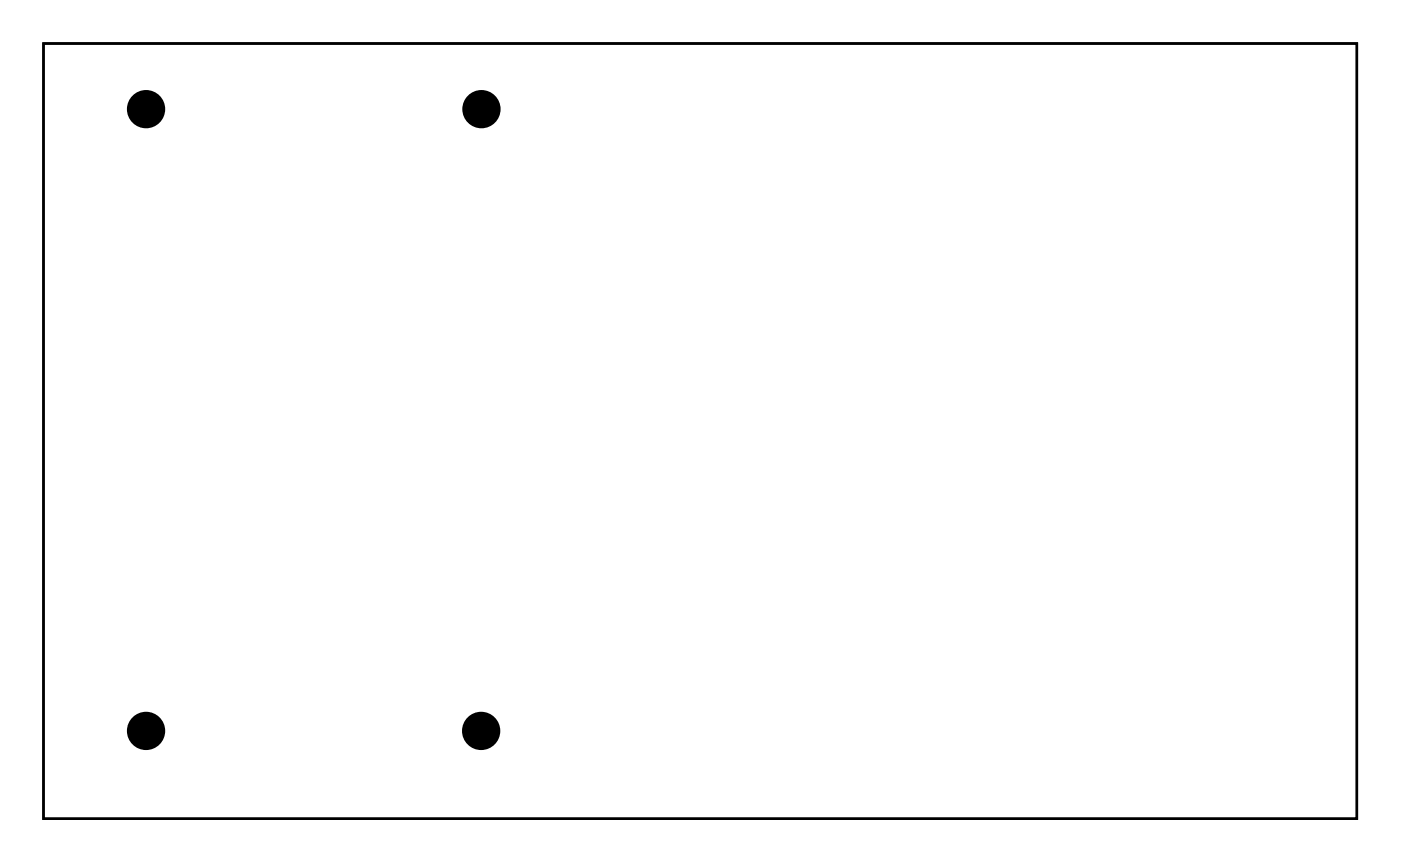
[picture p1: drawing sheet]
<svg xmlns="http://www.w3.org/2000/svg" width="117mm" height="72mm" viewBox="0 0 117 72" stroke-linecap="round" stroke-linejoin="round" font-family="sans-serif">
<path d="M3.6 3.6h109.8v64.8h-109.8z" fill="none" stroke="#000" stroke-width=".2"/>
<path d="M3.6 3.6v64.8h109.8v-64.8zM3.6 3.6h109.8v64.8h-109.8z" fill="#000"/>
<path d="M51.8 61.2h1.5v1.5h-1.5z" fill="#fff"/>
<path d="M51.8 61.2h1.5v1.5h-1.5z" fill="none" stroke="#fff" stroke-width=".76" stroke-linecap="butt"/>
<circle cx="52.6" cy="62" r=".74" fill="#fff"/>
<circle cx="52.6" cy="62" r=".74" fill="none" stroke="#fff" stroke-width=".76" stroke-linecap="butt"/>
<circle cx="52.6" cy="64.5" r=".74" fill="#fff"/>
<circle cx="52.6" cy="64.5" r=".74" fill="none" stroke="#fff" stroke-width=".76" stroke-linecap="butt"/>
<path d="M76 37.5a.8 .8 0 0 0 1.6 0 .8 .8 0 0 0-1.6 0zM76.4 37.5a.41 .41 0 0 1 .8 0 .41 .41 0 0 1-.8 0z" fill="#fff"/>
<g fill="none" stroke="#fff" stroke-width=".25">
<circle cx="76.8" cy="37.5" r=".41"/>
<circle cx="76.8" cy="37.5" r=".79"/>
</g>
<path d="M76 35.4a.8 .8 0 0 0 1.6 0 .8 .8 0 0 0-1.6 0zM76.4 35.4a.41 .41 0 0 1 .8 0 .41 .41 0 0 1-.8 0z" fill="#fff"/>
<g fill="none" stroke="#fff" stroke-width=".25">
<circle cx="76.8" cy="35.4" r=".41"/>
<circle cx="76.8" cy="35.4" r=".79"/>
</g>
<path d="M100 49.3a.8 .8 0 0 0 1.6 0 .8 .8 0 0 0-1.6 0zM100.4 49.3a.41 .41 0 0 1 .8 0 .41 .41 0 0 1-.8 0z" fill="#fff"/>
<g fill="none" stroke="#fff" stroke-width=".25">
<circle cx="100.8" cy="49.3" r=".79"/>
<circle cx="100.8" cy="49.3" r=".41"/>
</g>
<path d="M97.9 49.3a.8 .8 0 0 0 1.6 0 .8 .8 0 0 0-1.6 0zM98.3 49.3a.41 .41 0 0 1 .8 0 .41 .41 0 0 1-.8 0z" fill="#fff"/>
<g fill="none" stroke="#fff" stroke-width=".25">
<circle cx="98.7" cy="49.3" r=".79"/>
<circle cx="98.7" cy="49.3" r=".41"/>
</g>
<path d="M95.8 49.3a.79 .79 0 0 0 1.5 0 .79 .79 0 0 0-1.5 0zM96.1 49.3a.45 .45 0 0 1 .9 0 .45 .45 0 0 1-.9 0z" fill="#fff"/>
<g fill="none" stroke="#fff" stroke-width=".25">
<circle cx="96.6" cy="49.3" r=".79"/>
<circle cx="96.6" cy="49.3" r=".41"/>
</g>
<path d="M93.7 49.3a.79 .79 0 0 0 1.5 0 .79 .79 0 0 0-1.5 0zM94 49.3a.45 .45 0 0 1 .9 0 .45 .45 0 0 1-.9 0z" fill="#fff"/>
<g fill="none" stroke="#fff" stroke-width=".25">
<circle cx="94.4" cy="49.3" r=".79"/>
<circle cx="94.5" cy="49.3" r=".41"/>
</g>
<path d="M91.6 49.3a.79 .79 0 0 0 1.5 0 .79 .79 0 0 0-1.5 0zM91.9 49.3a.45 .45 0 0 1 .9 0 .45 .45 0 0 1-.9 0z" fill="#fff"/>
<g fill="none" stroke="#fff" stroke-width=".25">
<circle cx="92.3" cy="49.3" r=".79"/>
<circle cx="92.3" cy="49.3" r=".41"/>
</g>
<path d="M89.4 49.3a.8 .8 0 0 0 1.6 0 .8 .8 0 0 0-1.6 0zM89.8 49.3a.41 .41 0 0 1 .8 0 .41 .41 0 0 1-.8 0z" fill="#fff"/>
<g fill="none" stroke="#fff" stroke-width=".25">
<circle cx="90.2" cy="49.3" r=".79"/>
<circle cx="90.2" cy="49.3" r=".41"/>
</g>
<path d="M87.3 49.3a.8 .8 0 0 0 1.6 0 .8 .8 0 0 0-1.6 0zM87.7 49.3a.41 .41 0 0 1 .8 0 .41 .41 0 0 1-.8 0z" fill="#fff"/>
<g fill="none" stroke="#fff" stroke-width=".25">
<circle cx="88.1" cy="49.3" r=".79"/>
<circle cx="88.1" cy="49.3" r=".41"/>
</g>
<path d="M85.2 49.3a.8 .8 0 0 0 1.6 0 .8 .8 0 0 0-1.6 0zM85.6 49.3a.41 .41 0 0 1 .8 0 .41 .41 0 0 1-.8 0z" fill="#fff"/>
<g fill="none" stroke="#fff" stroke-width=".25">
<circle cx="86" cy="49.3" r=".41"/>
<circle cx="86" cy="49.3" r=".79"/>
</g>
<path d="M76 33.3a.8 .8 0 0 0 1.6 0 .8 .8 0 0 0-1.6 0zM76.4 33.3a.41 .41 0 0 1 .8 0 .41 .41 0 0 1-.8 0z" fill="#fff"/>
<g fill="none" stroke="#fff" stroke-width=".25">
<circle cx="76.8" cy="33.3" r=".41"/>
<circle cx="76.8" cy="33.3" r=".79"/>
</g>
<path d="M76 31.2a.8 .8 0 0 0 1.6 0 .8 .8 0 0 0-1.6 0zM76.4 31.2a.41 .41 0 0 1 .8 0 .41 .41 0 0 1-.8 0z" fill="#fff"/>
<g fill="none" stroke="#fff" stroke-width=".25">
<circle cx="76.8" cy="31.2" r=".41"/>
<circle cx="76.8" cy="31.2" r=".79"/>
</g>
<path d="M88.3 25a.6 .6 0 0 0 1.2 0 .6 .6 0 0 0-1.2 0zM88.6 25a.3 .3 0 0 1 .6 0 .3 .3 0 0 1-.6 0z" fill="#fff"/>
<g fill="none" stroke="#fff" stroke-width=".25">
<circle cx="88.9" cy="25" r=".3"/>
<circle cx="88.9" cy="25" r=".58"/>
</g>
<path d="M89.6 25a.58 .58 0 0 0 1.1 0 .58 .58 0 0 0-1.1 0zM89.9 25a.3 .3 0 0 1 .6 0 .3 .3 0 0 1-.6 0z" fill="#fff"/>
<g fill="none" stroke="#fff" stroke-width=".25">
<circle cx="90.2" cy="25" r=".58"/>
<circle cx="90.2" cy="25" r=".3"/>
</g>
<path d="M90.8 25a.6 .6 0 0 0 1.2 0 .6 .6 0 0 0-1.2 0zM91.1 25a.3 .3 0 0 1 .6 0 .3 .3 0 0 1-.6 0z" fill="#fff"/>
<g fill="none" stroke="#fff" stroke-width=".25">
<circle cx="91.4" cy="25" r=".58"/>
<circle cx="91.4" cy="25" r=".3"/>
</g>
<path d="M92 25a.6 .6 0 0 0 1.2 0 .6 .6 0 0 0-1.2 0zM92.3 25a.3 .3 0 0 1 .6 0 .3 .3 0 0 1-.6 0z" fill="#fff"/>
<g fill="none" stroke="#fff" stroke-width=".25">
<circle cx="92.6" cy="25" r=".3"/>
<circle cx="92.6" cy="25" r=".58"/>
</g>
<path d="M93.3 25a.58 .58 0 0 0 1.1 0 .58 .58 0 0 0-1.1 0zM93.5 25a.3 .3 0 0 1 .6 0 .3 .3 0 0 1-.6 0z" fill="#fff"/>
<g fill="none" stroke="#fff" stroke-width=".25">
<circle cx="93.8" cy="25" r=".3"/>
<circle cx="93.8" cy="25" r=".58"/>
</g>
<path d="M94.5 25a.58 .58 0 0 0 1.1 0 .58 .58 0 0 0-1.1 0zM94.8 25a.3 .3 0 0 1 .6 0 .3 .3 0 0 1-.6 0z" fill="#fff"/>
<g fill="none" stroke="#fff" stroke-width=".25">
<circle cx="95.1" cy="25" r=".58"/>
<circle cx="95.1" cy="25" r=".3"/>
</g>
<path d="M95.7 25a.6 .6 0 0 0 1.2 0 .6 .6 0 0 0-1.2 0zM96 25a.3 .3 0 0 1 .6 0 .3 .3 0 0 1-.6 0z" fill="#fff"/>
<g fill="none" stroke="#fff" stroke-width=".25">
<circle cx="96.3" cy="25" r=".58"/>
<circle cx="96.3" cy="25" r=".3"/>
</g>
<path d="M96.9 25a.6 .6 0 0 0 1.2 0 .6 .6 0 0 0-1.2 0zM97.2 25a.3 .3 0 0 1 .6 0 .3 .3 0 0 1-.6 0z" fill="#fff"/>
<g fill="none" stroke="#fff" stroke-width=".25">
<circle cx="97.5" cy="25" r=".3"/>
<circle cx="97.5" cy="25" r=".58"/>
</g>
<path d="M98.2 25a.58 .58 0 0 0 1.1 0 .58 .58 0 0 0-1.1 0zM98.4 25a.3 .3 0 0 1 .6 0 .3 .3 0 0 1-.6 0z" fill="#fff"/>
<g fill="none" stroke="#fff" stroke-width=".25">
<circle cx="98.7" cy="25" r=".3"/>
<circle cx="98.7" cy="25" r=".58"/>
</g>
<path d="M99.4 25a.6 .6 0 0 0 1.2 0 .6 .6 0 0 0-1.2 0zM99.7 25a.3 .3 0 0 1 .6 0 .3 .3 0 0 1-.6 0z" fill="#fff"/>
<g fill="none" stroke="#fff" stroke-width=".25">
<circle cx="100" cy="25" r=".58"/>
<circle cx="100" cy="25" r=".3"/>
</g>
<circle cx="65.3" cy="16.2" r=".74" fill="#fff"/>
<circle cx="65.3" cy="16.2" r=".74" fill="none" stroke="#fff" stroke-width=".76" stroke-linecap="butt"/>
<circle cx="65.3" cy="18.8" r=".74" fill="#fff"/>
<circle cx="65.3" cy="18.8" r=".74" fill="none" stroke="#fff" stroke-width=".76" stroke-linecap="butt"/>
<circle cx="65.3" cy="21.3" r=".74" fill="#fff"/>
<circle cx="65.3" cy="21.3" r=".74" fill="none" stroke="#fff" stroke-width=".76" stroke-linecap="butt"/>
<circle cx="65.3" cy="23.9" r=".74" fill="#fff"/>
<circle cx="65.3" cy="23.9" r=".74" fill="none" stroke="#fff" stroke-width=".76" stroke-linecap="butt"/>
<circle cx="65.3" cy="26.4" r=".74" fill="#fff"/>
<circle cx="65.3" cy="26.4" r=".74" fill="none" stroke="#fff" stroke-width=".76" stroke-linecap="butt"/>
<circle cx="65.3" cy="28.9" r=".74" fill="#fff"/>
<circle cx="65.3" cy="28.9" r=".74" fill="none" stroke="#fff" stroke-width=".76" stroke-linecap="butt"/>
<circle cx="65.3" cy="31.5" r=".74" fill="#fff"/>
<circle cx="65.3" cy="31.5" r=".74" fill="none" stroke="#fff" stroke-width=".76" stroke-linecap="butt"/>
<circle cx="65.3" cy="34" r=".74" fill="#fff"/>
<circle cx="65.3" cy="34" r=".74" fill="none" stroke="#fff" stroke-width=".76" stroke-linecap="butt"/>
<circle cx="65.3" cy="36.6" r=".74" fill="#fff"/>
<circle cx="65.3" cy="36.6" r=".74" fill="none" stroke="#fff" stroke-width=".76" stroke-linecap="butt"/>
<circle cx="50" cy="36.6" r=".74" fill="#fff"/>
<circle cx="50" cy="36.6" r=".74" fill="none" stroke="#fff" stroke-width=".76" stroke-linecap="butt"/>
<circle cx="50" cy="34" r=".74" fill="#fff"/>
<circle cx="50" cy="34" r=".74" fill="none" stroke="#fff" stroke-width=".76" stroke-linecap="butt"/>
<circle cx="50" cy="31.5" r=".74" fill="#fff"/>
<circle cx="50" cy="31.5" r=".74" fill="none" stroke="#fff" stroke-width=".76" stroke-linecap="butt"/>
<circle cx="50" cy="28.9" r=".74" fill="#fff"/>
<circle cx="50" cy="28.9" r=".74" fill="none" stroke="#fff" stroke-width=".76" stroke-linecap="butt"/>
<circle cx="50" cy="26.4" r=".74" fill="#fff"/>
<circle cx="50" cy="26.4" r=".74" fill="none" stroke="#fff" stroke-width=".76" stroke-linecap="butt"/>
<circle cx="50" cy="23.9" r=".74" fill="#fff"/>
<circle cx="50" cy="23.9" r=".74" fill="none" stroke="#fff" stroke-width=".76" stroke-linecap="butt"/>
<circle cx="50" cy="21.3" r=".74" fill="#fff"/>
<circle cx="50" cy="21.3" r=".74" fill="none" stroke="#fff" stroke-width=".76" stroke-linecap="butt"/>
<circle cx="50" cy="18.8" r=".74" fill="#fff"/>
<circle cx="50" cy="18.8" r=".74" fill="none" stroke="#fff" stroke-width=".76" stroke-linecap="butt"/>
<circle cx="50" cy="16.2" r=".74" fill="#fff"/>
<circle cx="50" cy="16.2" r=".74" fill="none" stroke="#fff" stroke-width=".76" stroke-linecap="butt"/>
<circle cx="32.3" cy="8.6" r=".74" fill="#fff"/>
<circle cx="32.3" cy="8.6" r=".74" fill="none" stroke="#fff" stroke-width=".76" stroke-linecap="butt"/>
<circle cx="22.1" cy="8.6" r=".74" fill="#fff"/>
<circle cx="22.1" cy="8.6" r=".74" fill="none" stroke="#fff" stroke-width=".76" stroke-linecap="butt"/>
<circle cx="22.1" cy="61.6" r=".74" fill="#fff"/>
<circle cx="22.1" cy="61.6" r=".74" fill="none" stroke="#fff" stroke-width=".76" stroke-linecap="butt"/>
<circle cx="27.2" cy="8.6" r=".74" fill="#fff"/>
<circle cx="27.2" cy="8.6" r=".74" fill="none" stroke="#fff" stroke-width=".76" stroke-linecap="butt"/>
<circle cx="17" cy="8.6" r=".74" fill="#fff"/>
<circle cx="17" cy="8.6" r=".74" fill="none" stroke="#fff" stroke-width=".76" stroke-linecap="butt"/>
<circle cx="24.6" cy="61.6" r=".74" fill="#fff"/>
<circle cx="24.6" cy="61.6" r=".74" fill="none" stroke="#fff" stroke-width=".76" stroke-linecap="butt"/>
<circle cx="34.8" cy="8.6" r=".74" fill="#fff"/>
<circle cx="34.8" cy="8.6" r=".74" fill="none" stroke="#fff" stroke-width=".76" stroke-linecap="butt"/>
<circle cx="29.7" cy="8.6" r=".74" fill="#fff"/>
<circle cx="29.7" cy="8.6" r=".74" fill="none" stroke="#fff" stroke-width=".76" stroke-linecap="butt"/>
<circle cx="24.6" cy="8.6" r=".74" fill="#fff"/>
<circle cx="24.6" cy="8.6" r=".74" fill="none" stroke="#fff" stroke-width=".76" stroke-linecap="butt"/>
<circle cx="19.6" cy="8.6" r=".74" fill="#fff"/>
<circle cx="19.6" cy="8.6" r=".74" fill="none" stroke="#fff" stroke-width=".76" stroke-linecap="butt"/>
<circle cx="27.2" cy="61.6" r=".74" fill="#fff"/>
<circle cx="27.2" cy="61.6" r=".74" fill="none" stroke="#fff" stroke-width=".76" stroke-linecap="butt"/>
<circle cx="29.7" cy="61.6" r=".74" fill="#fff"/>
<circle cx="29.7" cy="61.6" r=".74" fill="none" stroke="#fff" stroke-width=".76" stroke-linecap="butt"/>
<g fill="#000">
<circle cx="12.2" cy="9.1" r="1.6"/>
<circle cx="40.2" cy="9.1" r="1.6"/>
<circle cx="12.2" cy="61.1" r="1.6"/>
<circle cx="40.2" cy="61.1" r="1.6"/>
</g>
<circle cx="60.2" cy="49.8" r=".72" fill="#fff"/>
<circle cx="60.2" cy="49.8" r=".72" fill="none" stroke="#fff" stroke-width=".69" stroke-linecap="butt"/>
<circle cx="53.7" cy="49.8" r=".72" fill="#fff"/>
<circle cx="53.7" cy="49.8" r=".72" fill="none" stroke="#fff" stroke-width=".69" stroke-linecap="butt"/>
<circle cx="60.2" cy="54.3" r=".72" fill="#fff"/>
<circle cx="60.2" cy="54.3" r=".72" fill="none" stroke="#fff" stroke-width=".69" stroke-linecap="butt"/>
<circle cx="53.7" cy="54.3" r=".72" fill="#fff"/>
<circle cx="53.7" cy="54.3" r=".72" fill="none" stroke="#fff" stroke-width=".69" stroke-linecap="butt"/>
<circle cx="44.8" cy="42.4" r=".7" fill="#fff"/>
<circle cx="44.8" cy="42.4" r=".7" fill="none" stroke="#fff" stroke-width=".76" stroke-linecap="butt"/>
<circle cx="55" cy="42.4" r=".7" fill="#fff"/>
<circle cx="55" cy="42.4" r=".7" fill="none" stroke="#fff" stroke-width=".76" stroke-linecap="butt"/>
<circle cx="69.9" cy="53.8" r=".98" fill="#fff"/>
<circle cx="69.9" cy="53.8" r=".98" fill="none" stroke="#fff" stroke-width=".46"/>
<circle cx="69.9" cy="63.8" r=".98" fill="#fff"/>
<circle cx="69.9" cy="63.8" r=".98" fill="none" stroke="#fff" stroke-width=".46"/>
<circle cx="65.3" cy="44.2" r=".7" fill="#fff"/>
<circle cx="65.3" cy="44.2" r=".7" fill="none" stroke="#fff" stroke-width=".76" stroke-linecap="butt"/>
<circle cx="62.7" cy="44.2" r=".7" fill="#fff"/>
<circle cx="62.7" cy="44.2" r=".7" fill="none" stroke="#fff" stroke-width=".76" stroke-linecap="butt"/>
<circle cx="60.2" cy="44.2" r=".7" fill="#fff"/>
<circle cx="60.2" cy="44.2" r=".7" fill="none" stroke="#fff" stroke-width=".76" stroke-linecap="butt"/>
<circle cx="57.7" cy="26.4" r=".7" fill="#fff"/>
<circle cx="57.7" cy="26.4" r=".7" fill="none" stroke="#fff" stroke-width=".76" stroke-linecap="butt"/>
<circle cx="57.7" cy="36.6" r=".7" fill="#fff"/>
<circle cx="57.7" cy="36.6" r=".7" fill="none" stroke="#fff" stroke-width=".76" stroke-linecap="butt"/>
</svg>
